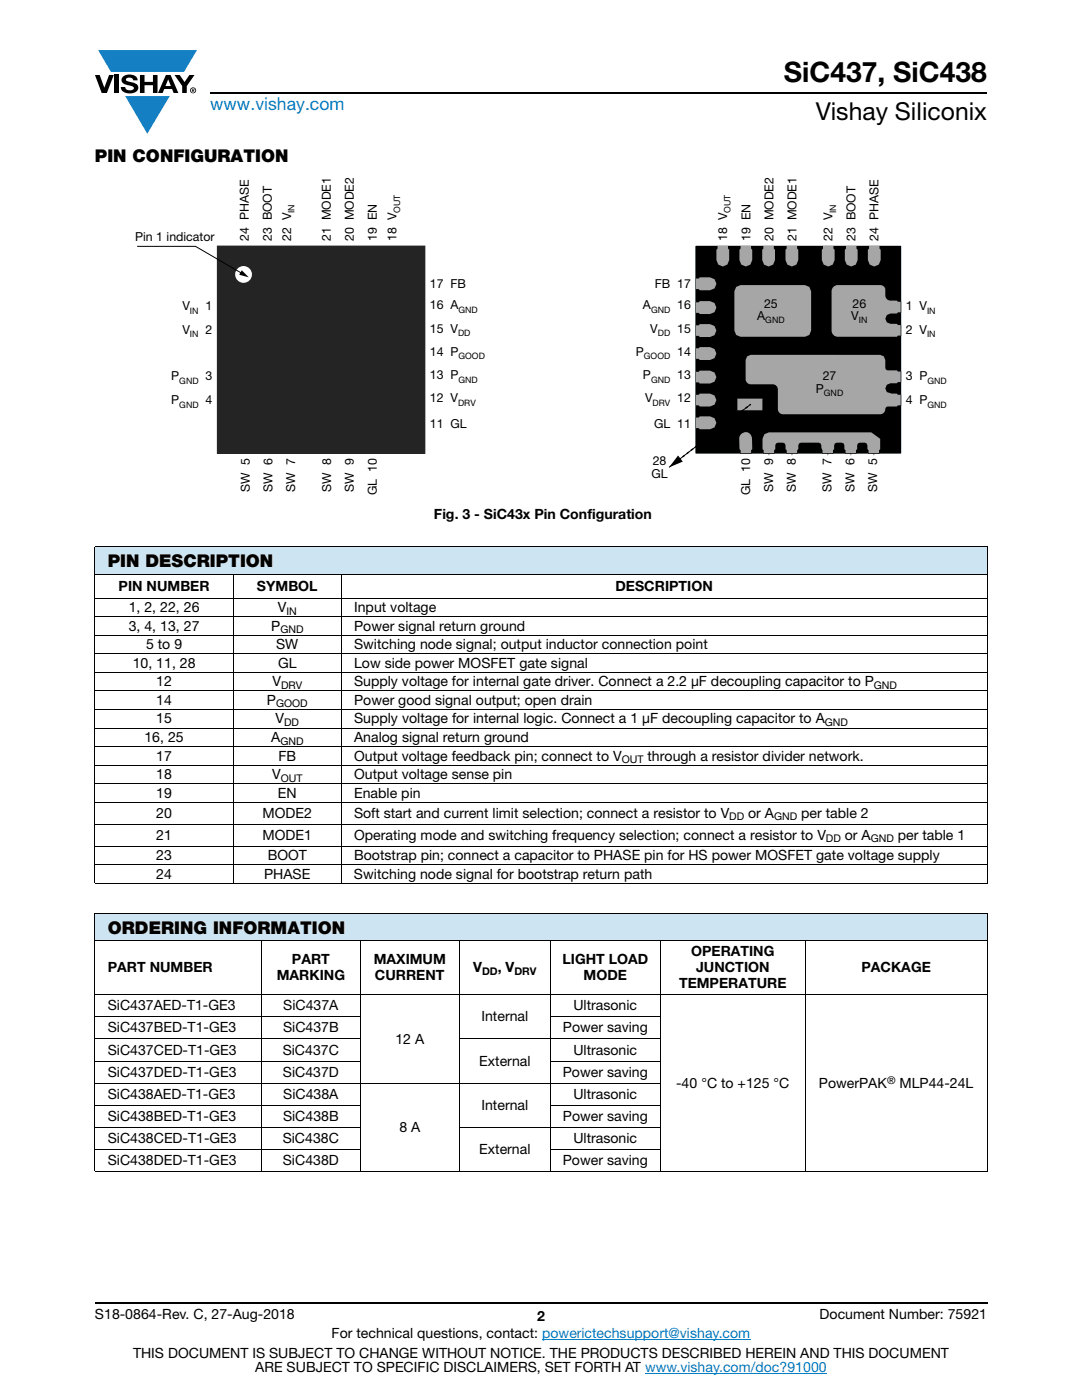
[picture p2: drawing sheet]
<svg xmlns="http://www.w3.org/2000/svg" width="216mm" height="279mm" viewBox="0 0 216 279" stroke-linecap="round" stroke-linejoin="round" font-family="sans-serif">
<defs><g id="words">
<text font-size="5.6" x="156.4" y="16.4">SiC437, SiC438</text>
<text font-size="4.9" x="162.8" y="24">Vishay Siliconix</text>
<text font-size="3.5" fill="#067ec4" x="42" y="21.9">www.vishay.com</text>
<g font-size="3.5">
<text x="18.9" y="32.3">PIN CONFIGURATION</text>
<text x="21.5" y="113.2">PIN DESCRIPTION</text>
<text x="21.5" y="186.4">ORDERING INFORMATION</text>
</g>
<g font-size="2.8">
<text x="86.6" y="103.6">Fig. 3 - SiC43x Pin Configuration</text>
<text x="23.7" y="117.9">PIN NUMBER</text>
<text x="51.3" y="117.9">SYMBOL</text>
<text x="122.8" y="117.9">DESCRIPTION</text>
<text x="25.7" y="125.9">3, 4, 13, 27</text>
<text x="25.7" y="122.2">1, 2, 22, 26</text>
<text x="54.1" y="125.9">P</text>
<text x="55.4" y="122.2">V</text>
<text x="70.7" y="122.2">Input voltage</text>
<text x="70.7" y="125.9">Power signal return ground</text>
<text x="29.1" y="129.6">5 to 9</text>
<text x="55.1" y="129.6">SW</text>
<text x="70.6" y="129.6">Switching node signal; output inductor connection point</text>
<text x="26.5" y="133.3">10, 11, 28</text>
<text x="31.2" y="137">12</text>
<text x="54.4" y="137">V</text>
<text x="55.5" y="133.3">GL</text>
<text x="70.7" y="137">Supply voltage for internal gate driver. Connect a 2.2 μF decoupling capacitor to P</text>
<text x="70.7" y="133.3">Low side power MOSFET gate signal</text>
<text x="31.2" y="140.7">14</text>
<text x="53.3" y="140.7">P</text>
<text x="70.7" y="140.7">Power good signal output; open drain</text>
<text x="28.8" y="148.1">16, 25</text>
<text x="31.2" y="144.4">15</text>
<text x="54.1" y="148.1">A</text>
<text x="55" y="144.4">V</text>
<text x="70.7" y="144.4">Supply voltage for internal logic. Connect a 1 μF decoupling capacitor to A</text>
<text x="70.7" y="148.1">Analog signal return ground</text>
<text x="31.2" y="151.8">17</text>
<text x="31.2" y="155.5">18</text>
<text x="54.3" y="155.5">V</text>
<text x="55.6" y="151.8">FB</text>
<text x="70.7" y="155.5">Output voltage sense pin</text>
<text x="70.7" y="151.8">Output voltage feedback pin; connect to V</text>
<text x="129.2" y="151.8">through a resistor divider network.</text>
<text x="31.2" y="159.2">19</text>
<text x="55.4" y="159.2">EN</text>
<text x="70.6" y="159.2">Enable pin</text>
<text x="31.2" y="163.2">20</text>
<text x="31.2" y="167.6">21</text>
<text x="52.4" y="163.2">MODE2</text>
<text x="52.4" y="167.6">MODE1</text>
<text x="70.6" y="163.2">Soft start and current limit selection; connect a resistor to V</text>
<text x="70.6" y="167.6">Operating mode and switching frequency selection; connect a resistor to V</text>
<text x="149.3" y="163.2">or A</text>
<text x="159.9" y="163.2">per table 2</text>
<text x="168.6" y="167.6">or A</text>
<text x="179.2" y="167.6">per table 1</text>
<text x="31.2" y="171.6">23</text>
<text x="53.4" y="171.6">BOOT</text>
<text x="70.7" y="171.6">Bootstrap pin; connect a capacitor to PHASE pin for HS power MOSFET gate voltage supply</text>
<text x="31.2" y="175.3">24</text>
<text x="52.7" y="175.3">PHASE</text>
<text x="70.6" y="175.3">Switching node signal for bootstrap return path</text>
<text x="137.9" y="190.9">OPERATING</text>
<text x="21.5" y="194.1">PART NUMBER</text>
<text x="55.2" y="195.6">MARKING</text>
<text x="58.3" y="192.5">PART</text>
<text x="74.6" y="192.5">MAXIMUM</text>
<text x="74.8" y="195.6">CURRENT</text>
<text x="94.4" y="194.1">V</text>
<text x="99.3" y="194.1">, V</text>
<text x="112.2" y="192.5">LIGHT LOAD</text>
<text x="116.5" y="195.6">MODE</text>
<text x="135.5" y="197.2">TEMPERATURE</text>
<text x="138.9" y="194.1">JUNCTION</text>
<text x="171.9" y="194.1">PACKAGE</text>
<text x="21.5" y="201.7">SiC437AED-T1-GE3</text>
<text x="56.5" y="201.7">SiC437A</text>
<text x="96.1" y="203.9">Internal</text>
<text x="114.4" y="201.7">Ultrasonic</text>
<text x="21.5" y="206.1">SiC437BED-T1-GE3</text>
<text x="56.5" y="206.1">SiC437B</text>
<text x="78.9" y="208.3">12 A</text>
<text x="112.3" y="206.1">Power saving</text>
<text x="21.5" y="214.9">SiC437DED-T1-GE3</text>
<text x="21.5" y="210.5">SiC437CED-T1-GE3</text>
<text x="56.4" y="210.5">SiC437C</text>
<text x="56.4" y="214.9">SiC437D</text>
<text x="95.6" y="212.7">External</text>
<text x="112.3" y="214.9">Power saving</text>
<text x="114.4" y="210.5">Ultrasonic</text>
<text x="21.5" y="219.3">SiC438AED-T1-GE3</text>
<text x="56.5" y="219.3">SiC438A</text>
<text x="96.1" y="221.5">Internal</text>
<text x="114.4" y="219.3">Ultrasonic</text>
<text x="134.9" y="217.1">-40 °C to +125 °C</text>
<text x="163.4" y="217.1">PowerPAK</text>
<text x="179.5" y="217.1">MLP44-24L</text>
<text x="21.5" y="223.7">SiC438BED-T1-GE3</text>
<text x="56.5" y="223.7">SiC438B</text>
<text x="79.7" y="225.9">8 A</text>
<text x="112.3" y="223.7">Power saving</text>
<text x="21.5" y="232.5">SiC438DED-T1-GE3</text>
<text x="21.5" y="228.1">SiC438CED-T1-GE3</text>
<text x="56.4" y="228.1">SiC438C</text>
<text x="56.4" y="232.5">SiC438D</text>
<text x="95.6" y="230.3">External</text>
<text x="112.3" y="232.5">Power saving</text>
<text x="114.4" y="228.1">Ultrasonic</text>
<text x="18.9" y="263.3">S18-0864-Rev. C, 27-Aug-2018</text>
<text x="107.2" y="263.6">2</text>
<text x="163.6" y="263.3">Document Number: 75921</text>
<text x="66.2" y="267.1">For technical questions, contact: powerictechsupport@vishay.com</text>
<text x="26.5" y="271">THIS DOCUMENT IS SUBJECT TO CHANGE WITHOUT NOTICE. THE PRODUCTS DESCRIBED HEREIN AND THIS DOCUMENT</text>
<text x="50.9" y="273.8">ARE SUBJECT TO SPECIFIC DISCLAIMERS, SET FORTH AT www.vishay.com/doc?91000</text>
</g>
<g font-size="2.5">
<text x="27" y="48.1">Pin 1 indicator</text>
<text x="49.6" y="48.1" transform="rotate(-90 49.6 48.1)">24 PHASE</text>
<text x="54.2" y="48.1" transform="rotate(-90 54.2 48.1)">23 BOOT</text>
<text x="58.1" y="48.1" transform="rotate(-90 58.1 48.1)">22 V</text>
<text x="66" y="48.1" transform="rotate(-90 66 48.1)">21 MODE1</text>
<text x="70.6" y="48.1" transform="rotate(-90 70.6 48.1)">20 MODE2</text>
<text x="75.2" y="48.1" transform="rotate(-90 75.2 48.1)">19 EN</text>
<text x="79.1" y="48.1" transform="rotate(-90 79.1 48.1)">18 V</text>
<text x="145.1" y="48.1" transform="rotate(-90 145.1 48.1)">18 V</text>
<text x="149.7" y="48.1" transform="rotate(-90 149.7 48.1)">19 EN</text>
<text x="154.3" y="48.1" transform="rotate(-90 154.3 48.1)">20 MODE2</text>
<text x="158.9" y="48.1" transform="rotate(-90 158.9 48.1)">21 MODE1</text>
<text x="166.1" y="48.1" transform="rotate(-90 166.1 48.1)">22 V</text>
<text x="170.7" y="48.1" transform="rotate(-90 170.7 48.1)">23 BOOT</text>
<text x="175.3" y="48.1" transform="rotate(-90 175.3 48.1)">24 PHASE</text>
<text x="85.8" y="57.4">17 FB</text>
<text x="130.6" y="57.4">FB 17</text>
<text x="36.4" y="62">V</text>
<text x="41" y="62">1</text>
<text x="85.8" y="61.7">16 A</text>
<text x="128.3" y="61.7">A</text>
<text x="135.1" y="61.7">16</text>
<text x="151.1" y="63.9">A</text>
<text x="152.5" y="61.4">25</text>
<text x="169.9" y="63.9">V</text>
<text x="170.1" y="61.4">26</text>
<text x="180.7" y="62">1 V</text>
<text x="36.4" y="66.6">V</text>
<text x="41" y="66.6">2</text>
<text x="85.8" y="71">14 P</text>
<text x="85.8" y="66.4">15 V</text>
<text x="126.9" y="71">P</text>
<text x="129.8" y="66.4">V</text>
<text x="135.1" y="71">14</text>
<text x="135.1" y="66.4">15</text>
<text x="180.7" y="66.6">2 V</text>
<text x="34.2" y="75.9">P</text>
<text x="41" y="75.9">3</text>
<text x="85.8" y="75.7">13 P</text>
<text x="128.3" y="75.7">P</text>
<text x="135.1" y="75.7">13</text>
<text x="164.2" y="75.9">27</text>
<text x="180.7" y="75.9">3 P</text>
<text x="34.2" y="80.7">P</text>
<text x="41" y="80.7">4</text>
<text x="85.8" y="80.3">12 V</text>
<text x="128.7" y="80.3">V</text>
<text x="135.1" y="80.3">12</text>
<text x="162.8" y="78.4">P</text>
<text x="180.7" y="80.7">4 P</text>
<text x="85.8" y="85.3">11 GL</text>
<text x="130.5" y="85.3">GL 11</text>
<text x="130" y="95.3">GL</text>
<text x="130.2" y="92.9">28</text>
<text x="49.8" y="98.1" transform="rotate(-90 49.8 98.1)">SW 5</text>
<text x="54.3" y="98.1" transform="rotate(-90 54.3 98.1)">SW 6</text>
<text x="58.9" y="98.1" transform="rotate(-90 58.9 98.1)">SW 7</text>
<text x="66.1" y="98.1" transform="rotate(-90 66.1 98.1)">SW 8</text>
<text x="70.6" y="98.1" transform="rotate(-90 70.6 98.1)">SW 9</text>
<text x="75.2" y="98.8" transform="rotate(-90 75.2 98.8)">GL 10</text>
<text x="149.7" y="98.8" transform="rotate(-90 149.7 98.8)">GL 10</text>
<text x="154.3" y="98.1" transform="rotate(-90 154.3 98.1)">SW 9</text>
<text x="158.8" y="98.1" transform="rotate(-90 158.8 98.1)">SW 8</text>
<text x="165.9" y="98.1" transform="rotate(-90 165.9 98.1)">SW 7</text>
<text x="170.5" y="98.1" transform="rotate(-90 170.5 98.1)">SW 6</text>
<text x="175" y="98.1" transform="rotate(-90 175 98.1)">SW 5</text>
</g>
<g font-size="2.1">
<text x="57.1" y="122.7">IN</text>
<text x="55.9" y="126.4">GND</text>
<text x="56.1" y="137.5">DRV</text>
<text x="174.4" y="137.5">GND</text>
<text x="55.1" y="141.2">GOOD</text>
<text x="55.9" y="148.6">GND</text>
<text x="56.7" y="144.9">DD</text>
<text x="164.6" y="144.9">GND</text>
<text x="56" y="156">OUT</text>
<text x="124.1" y="152.3">OUT</text>
<text x="145.5" y="163.7">DD</text>
<text x="154.5" y="163.7">GND</text>
<text x="164.8" y="168.1">DD</text>
<text x="173.7" y="168.1">GND</text>
<text x="96.2" y="194.6">DD</text>
<text x="102.7" y="194.6">DRV</text>
<text x="177" y="216.2">®</text>
</g>
<g font-size="1.8">
<text x="58.8" y="42.5" transform="rotate(-90 58.8 42.5)">IN</text>
<text x="79.8" y="42.5" transform="rotate(-90 79.8 42.5)">OUT</text>
<text x="145.8" y="42.5" transform="rotate(-90 145.8 42.5)">OUT</text>
<text x="166.8" y="42.5" transform="rotate(-90 166.8 42.5)">IN</text>
<text x="37.9" y="62.7">IN</text>
<text x="91.5" y="62.4">GND</text>
<text x="129.9" y="62.4">GND</text>
<text x="152.7" y="64.6">GND</text>
<text x="171.4" y="64.6">IN</text>
<text x="185" y="62.7">IN</text>
<text x="37.9" y="67.3">IN</text>
<text x="91.4" y="67.1">DD</text>
<text x="91.5" y="71.7">GOOD</text>
<text x="128.5" y="71.7">GOOD</text>
<text x="131.3" y="67.1">DD</text>
<text x="185" y="67.3">IN</text>
<text x="35.8" y="76.6">GND</text>
<text x="91.5" y="76.4">GND</text>
<text x="129.9" y="76.4">GND</text>
<text x="185.1" y="76.6">GND</text>
<text x="35.8" y="81.4">GND</text>
<text x="91.4" y="81">DRV</text>
<text x="130.2" y="81">DRV</text>
<text x="164.4" y="79.1">GND</text>
<text x="185.1" y="81.4">GND</text>
</g>
</g></defs>
<g fill="#147fc3">
<path d="M19.6 10h19.7l-2.6 4.3h-1.1h-13.5z"/>
<path d="M25 19.2h8.9l-4.5 7.5z"/>
</g>
<g fill="#000">
<path d="M18.9 15h1l.9 2.5 1-2.5h.9l-1.4 3.6h-1zM22.9 15h.9v3.6h-.9zM24.6 15.3a2.1 2.1 0 0 1 2.8 .3l.1 .4h-.9a.79 .79 0 0 0-.7-.5 .79 .79 0 0 0-.8 .4l.3 .3 1 .2a1.08 1.08 0 0 1 1.2 1 1.08 1.08 0 0 1-1.1 1.2 1.73 1.73 0 0 1-2.4-1.2h.9a.96 .96 0 0 0 .8 .6 .96 .96 0 0 0 .9-.4 1.31 1.31 0 0 0-1.2-.6 1.03 1.03 0 0 1-1.1-.6 1.03 1.03 0 0 1 .2-1.1zM27.9 15h.9v1.3h1.7v-1.3h.9v3.6h-.9v-1.6h-1.7v1.6h-.9zM34.8 15h1.1l.9 1.4 1-1.4h1l-1.5 2.2v1.4h-.9v-1.4z"/>
<path d="M33.6 15.9l.5 1.3h-1.1zM33.1 15l-1.6 3.6h1l.3-.8h1.5l.3 .8h1l-1.6-3.6z"/>
<path d="M38.4 17.8h.2v.2h-.2zM38.3 17.7v.7h.1v-.3l.4 .3-.2-.3 .2-.2-.1-.2z"/>
<path d="M38.1 18a.46 .46 0 0 1 .9 0 .46 .46 0 0 1-.9 0zM37.9 18a.6 .6 0 0 0 1.2 0 .6 .6 0 0 0-1.2 0z"/>
</g>
<path d="M42 18.6h155M18.9 260h178.1" fill="none" stroke="#000" stroke-width=".36"/>
<path d="M108.2 267.3h41.5M128.7 274h36.3" fill="none" stroke="#067ec4" stroke-width=".2"/>
<g fill="#cde5f3">
<path d="M18.9 109.1h178.1v5.5h-178.1z"/>
<path d="M18.9 182.3h178.1v5.5h-178.1z"/>
</g>
<g fill="none" stroke="#000" stroke-width=".2">
<path d="M18.9 109.1h178.1M18.9 114.6h178.1M18.9 119.4h178.1M18.9 109.2v67M46.6 114.5v61.9M68.1 114.5v61.9M197 109.2v67M18.9 123.1h178.1M18.9 126.8h178.1M18.9 130.5h178.1M18.9 134.2h178.1M18.9 137.9h178.1"/>
<path d="M18.9 141.6h178.1M18.9 145.3h178.1M18.9 149h178.1M18.9 152.7h178.1M18.9 156.4h178.1M18.9 160.1h178.1M18.9 164.5h178.1M18.9 168.9h178.1M18.9 172.6h178.1M18.9 176.3h178.1M18.9 182.3h178.1M18.9 187.8h178.1"/>
<path d="M18.9 198.5h178.1M18.9 182.4v51.3M52.2 187.7v46.2M71.9 187.7v46.2M91.7 187.7v46.2M109.9 187.7v46.2M131.7 187.7v46.2M160.7 187.7v46.2M197 182.4v51.3M18.9 202.9h53.1M18.9 207.3h53.1M18.9 211.8h53.1"/>
<path d="M18.9 216.2h112.9M91.6 207.3h40.2M109.7 202.9h22.1M109.7 211.8h22.1M18.9 220.6h53.1M18.9 225h53.1M18.9 229.4h53.1M18.9 233.8h178.1M91.6 225h40.2M109.7 220.6h22.1M109.7 229.4h22.1"/>
</g>
<path d="M27 35.3h161.9v63.5h-161.9z" fill="#fff"/>
<g fill="#a6a6a6">
<path d="M61.7 57.9l.6-.5h.4h12.6a1.24 1.24 0 0 1 1.2 1.2v6.8a1.24 1.24 0 0 1-1.2 1.3h-12.6a1.24 1.24 0 0 1-1.2-1.3v-6.8z" fill-rule="evenodd"/>
<path d="M47.5 86.9l.6-.5 .4-.1h20.7a1.29 1.29 0 0 1 1.3 1.3v2.1l-.2 .2v.6h-2.1v-.6l-.2-.2-.1-1-.5-.3-1.8 .1-.2 .4v.8l-.3 .2v.6h-2.1v-.6l-.2-.2-.1-1-.4-.3-1.9 .1-.2 .4v.8l-.2 .2v.6h-2.2v-.6l-.2-.2-.1-1-.4-.3-1.8 .1-.3 .4v.8l-.2 .2v.6h-2.1v-.6l-.3-.2v-1l-.5-.3-1.8 .1-.3 .4v.8l-.2 .2v.6h-2.1v-.6l-.2-.2v-2.1z" fill-rule="evenodd"/>
<path d="M43.4 73.9h.5l.3-.2h1.2a1.03 1.03 0 0 0 1.1-1.1 1.41 1.41 0 0 1 .7-1.7l28.5-.1a.93 .93 0 0 1 1 .8v1.3a1.03 1.03 0 0 1-1 1h-6.7a1.67 1.67 0 0 0-2.1 1.6v5.7a1.17 1.17 0 0 1-1 1.5h-19.4a1.08 1.08 0 0 0-1.1-1.3h-1.2l-.3-.2h-.5v-2.1h.5l.3-.3h1.2a1.32 1.32 0 0 0 1.1-1.3 1.32 1.32 0 0 0-1.1-1.2h-1.2l-.3-.3h-.5z" fill-rule="evenodd"/>
<path d="M80.9 84.5l.6-.4 .4-.1h2.1l.2 .2h.6v2.2h-.6l-.2 .2h-2.1a1.29 1.29 0 0 1-1.1-.7 1.29 1.29 0 0 1 .1-1.4z" fill-rule="evenodd"/>
<path d="M73.4 49.1h2.1v.6l.2 .2v2.1a1.29 1.29 0 0 1-1.3 1.2 1.29 1.29 0 0 1-1.3-1.2v-2.1l.3-.2z" fill-rule="evenodd"/>
<path d="M78.5 49.1h2.2v.6l.2 .2v1.6l-1.7 1.7a1.29 1.29 0 0 1-.9-1.2v-2.1l.2-.2z" fill-rule="evenodd"/>
<path d="M80.7 54.7l1.7-1.7h1.6l.2 .2h.6v2.1h-.6l-.2 .3h-2.1a1.15 1.15 0 0 1-1.2-.9z" fill-rule="evenodd"/>
<path d="M43.4 58.4h.5l.3-.2 1.6-.1 .7-.5 .6-.2h9a1.24 1.24 0 0 1 1.2 1.2v6.8a1.24 1.24 0 0 1-1.2 1.3h-8.6l-.6-.2-.7-.5-2-.1-.3-.2h-.5v-2.1h.5l.3-.3h1.2a1.32 1.32 0 0 0 1.1-1.3 1.32 1.32 0 0 0-1.1-1.3h-1.2l-.3-.2h-.5z" fill-rule="evenodd"/>
<path d="M80.9 79.3l.6-.4 .5-.1h2l.3 .2h.5v2.2h-.5l-.3 .2h-2a1.29 1.29 0 0 1-1.2-.7 1.29 1.29 0 0 1 .1-1.4z" fill-rule="evenodd"/>
<path d="M80.9 74.2l.6-.5 .5-.1h2l.3 .3h.5v2.1h-.5l-.3 .2h-2a1.29 1.29 0 0 1-1.2-.7 1.29 1.29 0 0 1 .1-1.3z" fill-rule="evenodd"/>
<path d="M73.4 86.9a1.29 1.29 0 0 1 1.4-.5 1.29 1.29 0 0 1 .9 1.2v2.1l-.2 .2v.6h-2.2v-.6l-.2-.2v-2.1z" fill-rule="evenodd"/>
<path d="M80.9 69l.6-.4 .5-.1h2l.3 .3h.5v2.1h-.5l-.3 .2h-2a1.29 1.29 0 0 1-1.2-.7 1.29 1.29 0 0 1 .1-1.4z" fill-rule="evenodd"/>
<path d="M80.9 63.9l.6-.5 .5-.1h2l.3 .3h.5v2.1h-.5l-.3 .2h-2a1.29 1.29 0 0 1-1.2-.7 1.29 1.29 0 0 1 .1-1.3z" fill-rule="evenodd"/>
<path d="M80.9 58.7l.6-.5h.5h2l.3 .2h.5v2.1h-.5l-.3 .3h-2a1.29 1.29 0 0 1-1.2-.7 1.29 1.29 0 0 1 .1-1.4z" fill-rule="evenodd"/>
<path d="M68.2 49.1h2.1v.6l.3 .2v2.1a1.29 1.29 0 0 1-1.3 1.3 1.29 1.29 0 0 1-1.3-1.3v-2.1l.2-.2z" fill-rule="evenodd"/>
<path d="M63 49.1h2.1v.6l.3 .2v2.1a1.29 1.29 0 0 1-1.3 1.3 1.29 1.29 0 0 1-1.3-1.3v-2.1l.2-.2z" fill-rule="evenodd"/>
<path d="M57.9 49.1h2.1v.6l.2 .2v2.1a1.29 1.29 0 0 1-1.3 1.3 1.29 1.29 0 0 1-1.2-1.3v-2.1l.2-.2z" fill-rule="evenodd"/>
<path d="M52.7 49.1h2.1v.6l.2 .2v2.1a1.29 1.29 0 0 1-1.3 1.2 1.29 1.29 0 0 1-1.3-1.2v-2.1l.3-.2z" fill-rule="evenodd"/>
<path d="M47.5 49.1h2.2v.6l.2 .2v2.1a1.29 1.29 0 0 1-1.3 1.3 1.29 1.29 0 0 1-1.3-1.3v-2.1l.2-.2z" fill-rule="evenodd"/>
</g>
<path d="M43.4 49.1h41.4v41.4h-41.4z" fill="#242424"/>
<path d="M43.4 49.1h41.4v41.4h-41.4z" fill="none" stroke="#262626" stroke-width=".2"/>
<path d="M157.4 69.8h3.4M159.3 68.3v2.9M153.4 85.7v5.1M158 85.7v5.1M165.2 85.7v5.1M169.8 85.7v5.1M174.4 85.7v5.1" fill="none" stroke="#6abd45" stroke-width=".2"/>
<path d="M138.9 49.2h40.8v41.2h-40.8z" fill="none" stroke="#6ecddc" stroke-width=".2"/>
<g fill="none" stroke="#000" stroke-width=".2">
<path d="M138.9 49.2h40.8v41.2h-40.8zM176.7 57.8a1.03 1.03 0 0 0-1.1-.9h-8.4a1.23 1.23 0 0 0-1.3 1.2v7.9M177.7 60h1.2l.3 .2h.5M177.7 78.6h1.2l.3 .2h.5M177.7 73.9h1.2l.3 .3h.5M177.9 76.5l-.9 .3-.3 .7 .3 .8 .9 .3M177.9 73.9h-.7l-.5-.2v-1.8l-.3-.8-.8-.3h-25.8l-.7 .3-.3 .7v3.9a1.03 1.03 0 0 0 1 1h4.4a1.03 1.03 0 0 1 1 1v3.9a1.04 1.04 0 0 0 1 1.1h19.4a1.18 1.18 0 0 0 1.1-1.3l.5-.3h1.7l.3-.2h.5M179.7 62.3h-.5l-.3 .3h-1.2l-.7 .3-.3 .7 .3 .7 .7 .3h1.2l.3 .3h.5M179.7 67h-.5l-.3 .2h-11.7M179.7 76.3h-.5l-.3 .2h-1.2M147.5 87.5a1.28 1.28 0 0 1 1.3-1.3 1.28 1.28 0 0 1 1.3 1.4M147.8 89.9v.5"/>
<path d="M149.9 89.9v.5M152.4 89.9v.5M152.4 89.9l-.3-.3v-2l.4-.9 .9-.4h20.4l1.8 1.3v2l-.2 .3v.5M154.5 90.4v-.5l.2-.3a.98 .98 0 0 1 .5-1.3h1a.98 .98 0 0 1 .5 1.3l.3 .3v.5M164.1 90.4v-.5l-.2-.3a.98 .98 0 0 0-.5-1.2h-3.6a.98 .98 0 0 0-.5 1.2l-.2 .3v.5M166.2 90.4v-.5l.2-.3a.98 .98 0 0 1 .6-1.2h1a.98 .98 0 0 1 .5 1.2l.2 .3v.5M173.3 90.4v-.5l-.2-.3a.98 .98 0 0 0-.5-1.2h-1.1a.98 .98 0 0 0-.5 1.2l-.2 .3v.5M177.7 81.1h.2"/>
</g>
<path d="M138.9 49.2h40.8v41.2h-40.8z" fill="#000"/>
<path d="M146.9 57.3l.9-.4h12.8l.9 .4 .3 .8v7.9l-.3 .8-.9 .4h-12.8l-.9-.4-.4-.8v-7.9z" fill-rule="evenodd" fill="#a6a6a6"/>
<g fill="none" stroke="#000" stroke-width=".2">
<path d="M176.7 57.8v1.2a1.03 1.03 0 0 0 1 1M165.9 66a1.23 1.23 0 0 0 1.3 1.2M179.7 60.2v2.1M179.7 64.9v2.1M179.7 74.1v2.2M179.7 78.8v2.1M147.5 87.5l.1 1.8-.1-2.7 .1 3 .2 .3M147.8 90.4h2.1M150.1 87.6v1.7v-2.7v3l-.2 .3M152.4 90.4h2.1M157 90.4h2.1M164.1 90.4h2.1"/>
<path d="M168.7 90.4h2.1M173.3 90.4h2.1"/>
</g>
<g fill="#a6a6a6">
<path d="M138.9 55.6h.5l.3-.3h2l.9 .4 .4 .9-.4 1-.9 .3h-2l-.3-.2h-.5z" fill-rule="evenodd"/>
<path d="M138.9 60.3h.5l.2-.2h2.1l.9 .4 .3 .9-.3 .9-.9 .4h-2.1l-.2-.3h-.5z" fill-rule="evenodd"/>
<path d="M138.9 64.9h.5l.2-.2h2.1l.9 .4 .3 .9-.3 .9-.9 .4h-2.1l-.2-.3h-.5z" fill-rule="evenodd"/>
<path d="M138.9 69.5h.5l.2-.2h2.1l.9 .3 .3 1-.3 .9-.9 .3h-2.1l-.2-.2h-.5z" fill-rule="evenodd"/>
<path d="M138.9 74.2h.5l.2-.2h2.1l.9 .3 .3 1-.3 .9-.9 .3h-2.1l-.2-.2h-.5z" fill-rule="evenodd"/>
<path d="M138.9 78.8h.5l.2-.2h2.1l.9 .3 .3 .9-.3 1-.9 .3h-2.1l-.2-.2h-.5z" fill-rule="evenodd"/>
<path d="M138.9 83.3h.5l.2-.2h2.1l.9 .4 .3 .9-.3 .9-.9 .4h-2.1l-.2-.3h-.5z" fill-rule="evenodd"/>
<path d="M143.2 49.1h2.1v.5l.2 .2v2.1l-.4 .9-.9 .4-.9-.4-.4-.9v-2.1l.3-.2z" fill-rule="evenodd"/>
<path d="M147.8 49.1h2.1v.5l.2 .2v2.1l-.4 .9-.9 .4-.9-.4-.4-.9v-2.1l.3-.2z" fill-rule="evenodd"/>
<path d="M152.3 49.1h2.1v.5l.2 .2v2.1l-.3 .9-.9 .4-.9-.4-.4-.9v-2.1l.2-.2z" fill-rule="evenodd"/>
<path d="M157 49.1h2.1v.5l.2 .2v2.1l-.4 .9-.9 .4-.9-.4-.4-.9v-2.1l.3-.2z" fill-rule="evenodd"/>
<path d="M164.2 49.1h2.1v.5l.2 .2v2.1l-.3 .9-.9 .4-.9-.4-.4-.9v-2.1l.2-.2z" fill-rule="evenodd"/>
<path d="M168.8 49.1h2.1v.5l.2 .2v2.1l-.3 .9-.9 .4-.9-.4-.4-.9v-2.1l.2-.2z" fill-rule="evenodd"/>
<path d="M173.4 49.1h2.1v.5l.2 .2v2.1l-.3 .9-.9 .4-1-.4-.3-.9v-2.1l.2-.2z" fill-rule="evenodd"/>
<path d="M147.7 86.8a1.27 1.27 0 0 1 1.5-.5 1.27 1.27 0 0 1 .9 1.3v2l-.2 .3v.5h-2.1v-.5l-.2-.3-.1-2.1z" fill-rule="evenodd"/>
<path d="M152.5 86.7l.9-.4h20.4l1.8 1.3v2l-.2 .3v.5h-2.1v-.5l-.2-.3v-.7l-.2-.4-.3-.2h-1.1l-.3 .2-.2 .4v.7l-.2 .3v.5h-2.1v-.5l-.2-.3v-.7l-.2-.4-.3-.2h-1l-.4 .2-.2 .4v.7l-.2 .3v.5h-2.1v-.5l-.4-1.4-.3-.2h-3.6l-.4 .2-.1 .4v.7l-.2 .3v.5h-2.1v-.5l-.3-.3v-.7l-.1-.4-.4-.2h-1l-.4 .2-.1 .4v.7l-.2 .3v.5h-2.1v-.5l-.2-.3v-2z" fill-rule="evenodd"/>
<path d="M149.1 71.1l.7-.3h25.8l.8 .3 .3 .8v1.5l.2 .4 2 .1 .3 .2h.5v2.2h-.5l-.3 .2h-1.2l-.7 .3-.3 .7 .3 .7 .9 .4h1l.3 .2h.5v2.1h-.5l-.3 .2h-1.7a.68 .68 0 0 0-.6 .9 1.02 1.02 0 0 1-1 .7h-19.4a1.02 1.02 0 0 1-1-1.1v-3.9a1.03 1.03 0 0 0-1-1h-4.4a1.03 1.03 0 0 1-1-1v-3.9z" fill-rule="evenodd"/>
<path d="M166.4 57.1l.8-.2h8.4a.96 .96 0 0 1 1.1 .9v1.2a1.03 1.03 0 0 0 1 1h1.2l.3 .2h.5v2.1h-.5l-.3 .3h-1.2l-.7 .3-.3 .7 .3 .7 .7 .3h1.2l.3 .3h.5v2.1h-.5l-.3 .2h-11.7a1.23 1.23 0 0 1-1.3-1.2v-7.9l.1-.4z" fill-rule="evenodd"/>
<path d="M147.1 79.6h5v2.3h-5z" fill-rule="evenodd"/>
</g>
<path d="M133.5 93.3l16.3-12.6z" fill="#000"/>
<path d="M135.4 91.8l14.4-11.1" fill="none" stroke="#000" stroke-width=".26" stroke-dasharray=".5 .5" stroke-linecap="butt"/>
<path d="M135.3 90.9l.9 1.2-2.7 1.2z" fill="#000"/>
<circle cx="48.6" cy="54.8" r="1.5" fill="#fff"/>
<circle cx="48.6" cy="54.8" r="1.5" fill="none" stroke="#fff" stroke-width=".35"/>
<path d="M27.4 49.2h11.6l9.3 5.4" fill="none" stroke="#000" stroke-width=".2"/>
<path d="M48.2 53.9l1.4 1.4-1.9-.5z" fill="#000"/>
<use href="#words"/>
</svg>
